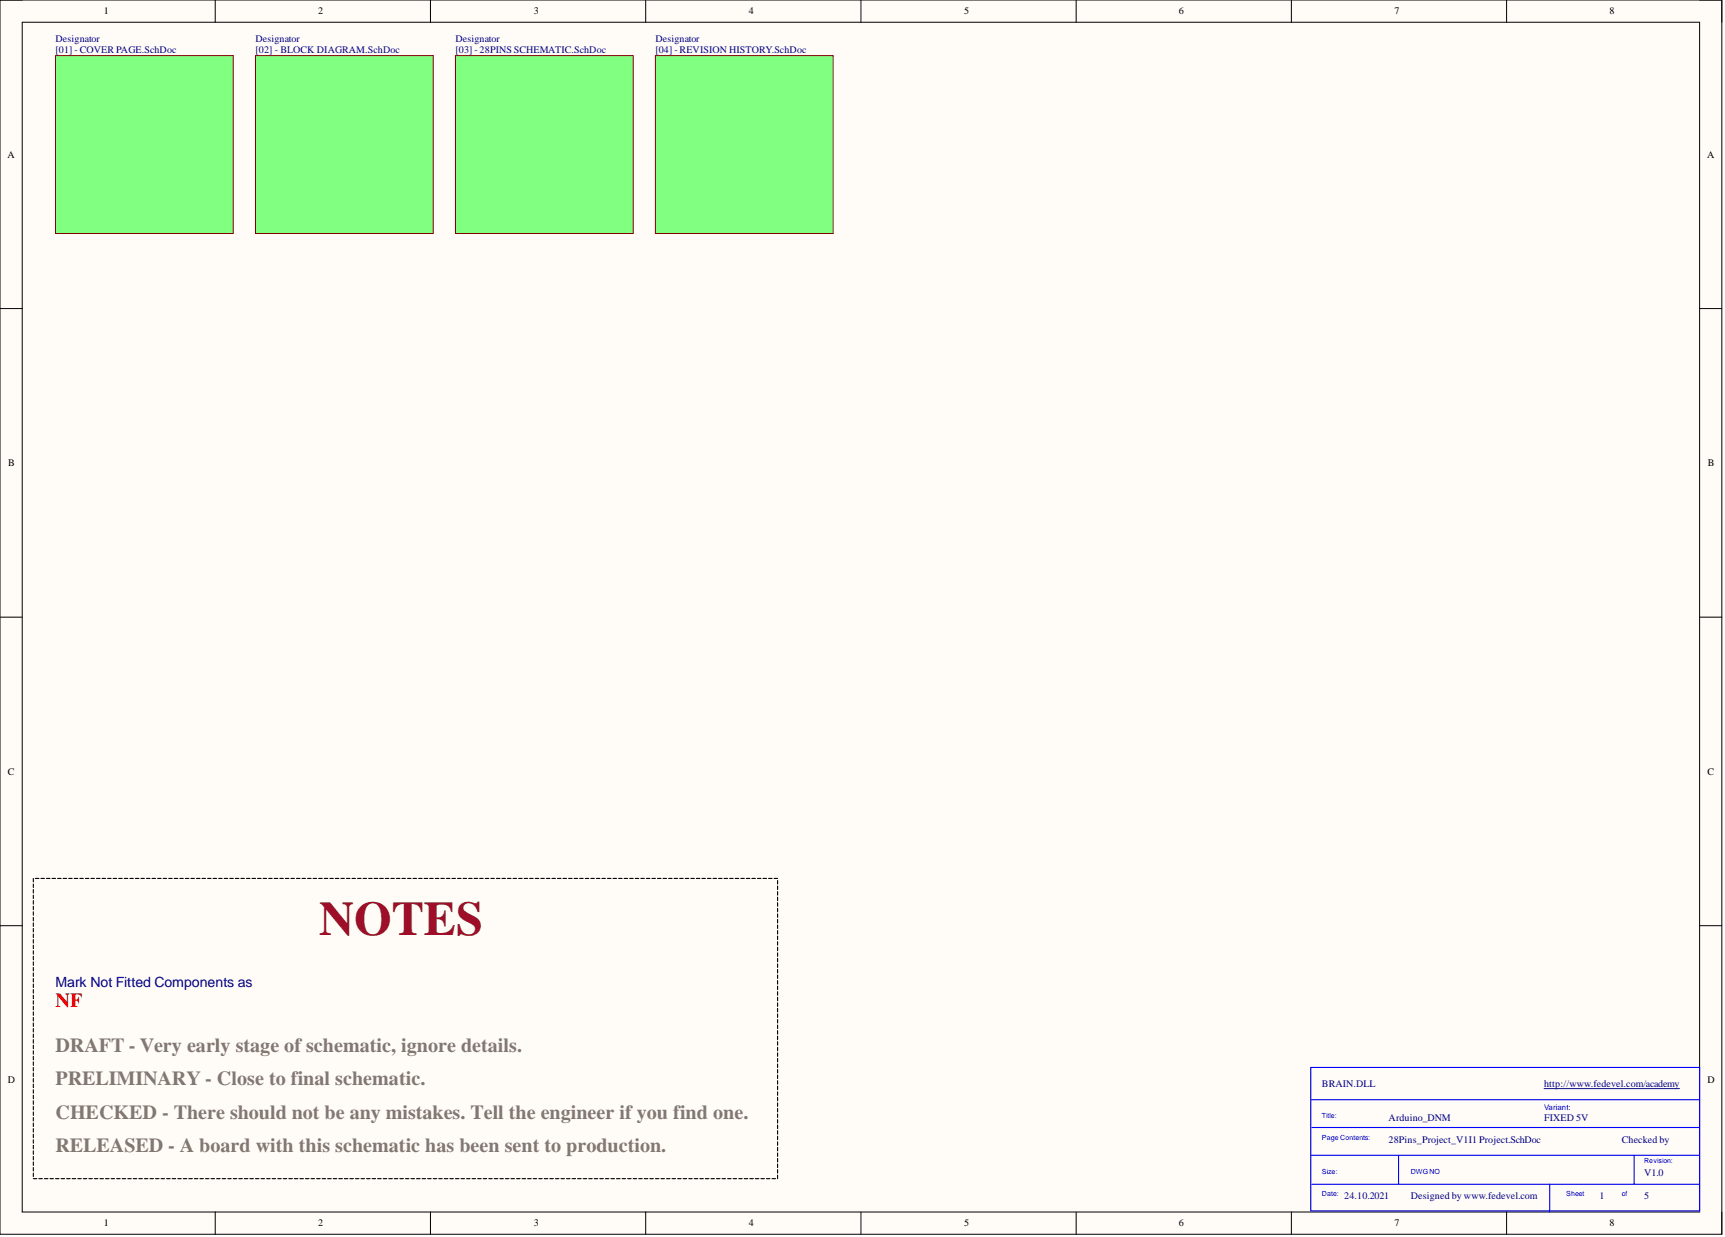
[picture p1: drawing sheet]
<svg xmlns="http://www.w3.org/2000/svg" width="393mm" height="282mm" viewBox="0 0 393 282" stroke-linecap="round" stroke-linejoin="round" font-family="sans-serif">
<defs><g id="words">
<text font-size="11" fill="#9e0e29" x="72.8" y="213">NOTES</text>
<text font-size="4.6" fill="#f00" x="12.7" y="229.6">NF</text>
<g font-size="4.6" fill="#827872">
<text x="12.7" y="239.7">DRAFT - Very early stage of schematic, ignore details.</text>
<text x="12.7" y="247.3">PRELIMINARY - Close to final schematic.</text>
<text x="12.7" y="254.9">CHECKED - There should not be any mistakes. Tell the engineer if you find one.</text>
<text x="12.7" y="262.5">RELEASED - A board with this schematic has been sent to production.</text>
</g>
<text font-size="3.2" fill="#000080" x="12.7" y="224.8">Mark Not Fitted Components as</text>
<g font-size="2.3">
<text x="23.6" y="3.3">1</text>
<text x="72.5" y="3.3">2</text>
<text x="121.8" y="3.3">3</text>
<text x="170.7" y="3.3">4</text>
<text x="219.9" y="3.3">5</text>
<text x="268.8" y="3.3">6</text>
<text x="318" y="3.3">7</text>
<text x="367" y="3.3">8</text>
<text x="1.7" y="35.9">A</text>
<text x="389.2" y="35.9">A</text>
<text x="1.9" y="106.2">B</text>
<text x="389.4" y="106.2">B</text>
<text x="1.8" y="176.5">C</text>
<text x="389.3" y="176.5">C</text>
<text x="1.8" y="246.9">D</text>
<text x="389.3" y="246.9">D</text>
<text x="23.6" y="279.5">1</text>
<text x="72.5" y="279.5">2</text>
<text x="121.8" y="279.5">3</text>
<text x="170.7" y="279.5">4</text>
<text x="219.9" y="279.5">5</text>
<text x="268.8" y="279.5">6</text>
<text x="318" y="279.5">7</text>
<text x="367" y="279.5">8</text>
</g>
<g font-size="2.3" fill="#000080">
<text x="12.7" y="9.6">Designator</text>
<text x="58.3" y="9.6">Designator</text>
<text x="103.9" y="9.6">Designator</text>
<text x="149.5" y="9.6">Designator</text>
<text x="12.7" y="12.2">[01] - COVER PAGE.SchDoc</text>
<text x="58.3" y="12.2">[02] - BLOCK DIAGRAM.SchDoc</text>
<text x="103.9" y="12.2">[03] - 28PINS SCHEMATIC.SchDoc</text>
<text x="149.5" y="12.2">[04] - REVISION HISTORY.SchDoc</text>
<text x="301.4" y="247.8">BRAIN.DLL</text>
<text x="352.1" y="247.8">http://www.fedevel.com/academy</text>
<text x="316.6" y="255.4">Arduino_DNM</text>
<text x="352.1" y="255.4">FIXED 5V</text>
<text x="316.6" y="260.5">28Pins_Project_V1I1 Project.SchDoc</text>
<text x="369.8" y="260.5">Checked by</text>
<text x="374.9" y="268.1">V1.0</text>
<text x="306.5" y="273.1">24.10.2021</text>
<text x="321.7" y="273.1">Designed by www.fedevel.com</text>
<text x="364.8" y="273.1">1</text>
<text x="374.9" y="273.1">5</text>
</g>
<text font-size="1.8" fill="#00f" x="352.1" y="252.9">Variant:</text>
<g font-size="1.6" fill="#00f">
<text x="301.4" y="254.8">Title:</text>
<text x="301.4" y="259.9">Page Contents:</text>
<text x="301.4" y="267.5">Size:</text>
<text x="321.7" y="267.5">DWGNO</text>
<text x="374.9" y="264.9">Revision:</text>
<text x="301.4" y="272.5">Date:</text>
<text x="357.2" y="272.5">Sheet</text>
<text x="369.8" y="272.5">of</text>
</g>
</g></defs>
<path d="M0 0h392.6v281.2h-392.6z" fill-rule="evenodd" fill="#fffcf8"/>
<path d="M0 0h392.6v281.2h-392.6z" fill="none" stroke="#000" stroke-width=".23"/>
<path d="M5.1 5.1h382.5v271.1h-382.5z" fill-rule="evenodd" fill="#fffcf8"/>
<g fill="none" stroke="#000" stroke-width=".23">
<path d="M0 0h5.1M5.1 5.1h382.5v271.1h-382.5zM49.1 0v5.1M98.2 0v5.1M147.2 0v5.1M196.3 0v5.1M245.4 0v5.1M294.5 0v5.1M343.5 0v5.1M387.6 0h5v5.1M0 70.3h5.1M387.6 70.3h5"/>
<path d="M0 140.6h5.1M387.6 140.6h5M0 210.9h5.1M387.6 210.9h5M49.1 276.2v5M98.2 276.2v5M147.2 276.2v5M196.3 276.2v5M245.4 276.2v5M294.5 276.2v5M343.5 276.2v5M392.6 276.2v5"/>
</g>
<path d="M298.9 243.2h88.7v32.7h-88.7zM298.9 250.6h88.7M299.2 256.9h88.4M298.9 263.3h88.7M299.2 269.8h88.4M318.9 263.3v6.5M353.4 269.8v6.4M372.6 263.3v6.5" fill="none" stroke="#00f" stroke-width=".25"/>
<path d="M352.1 248.1h30.9" fill="none" stroke="#000080" stroke-width=".23"/>
<path d="M12.7 12.7h40.5v40.5h-40.5z" fill-rule="evenodd" fill="#80ff80"/>
<path d="M12.7 12.7h40.5v40.5h-40.5z" fill="none" stroke="#800000" stroke-width=".23"/>
<path d="M58.3 12.7h40.5v40.5h-40.5z" fill-rule="evenodd" fill="#80ff80"/>
<path d="M58.3 12.7h40.5v40.5h-40.5z" fill="none" stroke="#800000" stroke-width=".23"/>
<g fill="none" stroke="#000" stroke-width=".25">
<path d="M7.6 200.2v.8M7.6 201.4v.8M7.6 202.7v.8M7.6 204v.8M7.6 205.2v.8M7.6 206.5v.8M7.6 207.8v.8M7.6 209v.8M7.6 210.3v.8M7.6 211.6v.8M7.6 212.8v.8M7.6 214.1v.8"/>
<path d="M7.6 215.4v.8M7.6 216.6v.8M7.6 217.9v.8M7.6 219.2v.8M8.1 200.2h.8M9.3 200.2h.8M10.6 200.2h.8M11.9 200.2h.8M13.1 200.2h.8M14.4 200.2h.8M15.7 200.2h.8M16.9 200.2h.8"/>
<path d="M18.2 200.2h.8M19.5 200.2h.8M20.7 200.2h.8M22 200.2h.8M23.3 200.2h.8M24.5 200.2h.8M25.8 200.2h.8M27.1 200.2h.8M28.3 200.2h.8M29.6 200.2h.8M30.9 200.2h.8M32.1 200.2h.8"/>
<path d="M33.4 200.2h.8M34.7 200.2h.8M35.9 200.2h.8M37.2 200.2h.8M38.5 200.2h.8M39.7 200.2h.8M41 200.2h.8M42.3 200.2h.8M43.5 200.2h.8M44.8 200.2h.8M46.1 200.2h.8M47.3 200.2h.8"/>
<path d="M48.6 200.2h.8M49.9 200.2h.8M51.1 200.2h.8M52.4 200.2h.8M53.7 200.2h.8M54.9 200.2h.8M56.2 200.2h.8M57.5 200.2h.8M58.7 200.2h.8M60 200.2h.8M61.3 200.2h.8M62.5 200.2h.8"/>
<path d="M63.8 200.2h.8M65.1 200.2h.8M66.3 200.2h.8M67.6 200.2h.8M68.9 200.2h.8M70.1 200.2h.8M71.4 200.2h.8M72.7 200.2h.8M73.9 200.2h.8M75.2 200.2h.8M76.5 200.2h.8M77.7 200.2h.8"/>
<path d="M79 200.2h.8M80.3 200.2h.8M81.5 200.2h.8M82.8 200.2h.8M84.1 200.2h.8M85.3 200.2h.8M86.6 200.2h.8M87.9 200.2h.8M89.1 200.2h.8M90.4 200.2h.8M91.7 200.2h.8M92.9 200.2h.8"/>
<path d="M94.2 200.2h.8M95.5 200.2h.8M96.7 200.2h.8M98 200.2h.8M99.3 200.2h.8M100.5 200.2h.8M101.8 200.2h.8M103.1 200.2h.8M104.3 200.2h.8M105.6 200.2h.8M106.9 200.2h.8M108.1 200.2h.8"/>
<path d="M109.4 200.2h.8M110.7 200.2h.8M111.9 200.2h.8M113.2 200.2h.8M114.5 200.2h.8M115.7 200.2h.8M117 200.2h.8M118.3 200.2h.8M119.5 200.2h.8M120.8 200.2h.8M122.1 200.2h.8M123.3 200.2h.8"/>
<path d="M124.6 200.2h.8M125.9 200.2h.8M127.1 200.2h.8M128.4 200.2h.8M129.7 200.2h.8M130.9 200.2h.8M132.2 200.2h.8M133.5 200.2h.8M134.7 200.2h.8M136 200.2h.8M137.3 200.2h.8M138.5 200.2h.8"/>
<path d="M139.8 200.2h.8M141.1 200.2h.8M142.3 200.2h.8M143.6 200.2h.8M144.9 200.2h.8M146.1 200.2h.8M147.4 200.2h.8M148.7 200.2h.8M149.9 200.2h.8M151.2 200.2h.8M152.5 200.2h.8M153.7 200.2h.8"/>
<path d="M155 200.2h.8M156.3 200.2h.7M157.5 200.2h.8M158.8 200.2h.8M160.1 200.2h.7M161.3 200.2h.8M162.6 200.2h.8M163.9 200.2h.7M165.1 200.2h.8M166.4 200.2h.8M167.7 200.2h.7M168.9 200.2h.8"/>
<path d="M170.2 200.2h.8M171.5 200.2h.7M172.7 200.2h.8M174 200.2h.8M175.3 200.2h.7M176.5 200.2h.8M177.3 200.6v.8M177.3 201.9v.8M177.3 203.2v.8M177.3 204.4v.8M177.3 205.7v.8M177.3 207v.8"/>
<path d="M177.3 208.2v.8M177.3 209.5v.8M177.3 210.8v.8M177.3 212v.8M177.3 213.3v.8M177.3 214.6v.8M177.3 215.8v.8M177.3 217.1v.8M177.3 218.4v.8M177.3 219.6v.8M7.6 220.4v.8M7.6 221.7v.8"/>
<path d="M7.6 223v.8M7.6 224.2v.8M7.6 225.5v.8M7.6 226.8v.8M7.6 228v.8M7.6 229.3v.8M7.6 230.6v.8M7.6 231.8v.8M7.6 233.1v.8M7.6 234.4v.8M7.6 235.6v.8M7.6 236.9v.8"/>
<path d="M7.6 238.2v.8M7.6 239.4v.8M177.3 220.9v.8M177.3 222.2v.8M177.3 223.4v.8M177.3 224.7v.8M177.3 226v.8M177.3 227.2v.8M177.3 228.5v.8M177.3 229.8v.8M177.3 231v.8M177.3 232.3v.8"/>
<path d="M177.3 233.6v.8M177.3 234.8v.8M177.3 236.1v.8M177.3 237.4v.8M177.3 238.6v.8M177.3 239.9v.8M7.6 240.7v.8M7.6 242v.8M7.6 243.2v.8M7.6 244.5v.8M7.6 245.8v.8M7.6 247v.8"/>
<path d="M7.6 248.3v.8M7.6 249.6v.8M7.6 250.8v.8M7.6 252.1v.8M7.6 253.4v.8M7.6 254.6v.8M7.6 255.9v.8M7.6 257.2v.8M7.6 258.4v.8M7.6 259.7v.8M177.3 241.2v.8M177.3 242.4v.8"/>
<path d="M177.3 243.7v.8M177.3 245v.8M177.3 246.2v.8M177.3 247.5v.8M177.3 248.8v.8M177.3 250v.8M177.3 251.3v.8M177.3 252.6v.8M177.3 253.8v.8M177.3 255.1v.8M177.3 256.4v.8M177.3 257.6v.8"/>
<path d="M177.3 258.9v.8M7.6 261v.8M7.6 262.2v.8M7.6 263.5v.8M7.6 264.8v.8M7.6 266v.8M7.6 267.3v.8M7.6 268.6h.8M8.9 268.6h.8M10.1 268.6h.8M11.4 268.6h.8M12.7 268.6h.8"/>
<path d="M13.9 268.6h.8M15.2 268.6h.8M16.5 268.6h.8M17.7 268.6h.8M19 268.6h.8M20.3 268.6h.8M21.5 268.6h.8M22.8 268.6h.8M24.1 268.6h.8M25.3 268.6h.8M26.6 268.6h.8M27.9 268.6h.8"/>
<path d="M29.1 268.6h.8M30.4 268.6h.8M31.7 268.6h.8M32.9 268.6h.8M34.2 268.6h.8M35.5 268.6h.8M36.7 268.6h.8M38 268.6h.8M39.3 268.6h.8M40.5 268.6h.8M41.8 268.6h.8M43.1 268.6h.8"/>
<path d="M44.3 268.6h.8M45.6 268.6h.8M46.9 268.6h.8M48.1 268.6h.8M49.4 268.6h.8M50.7 268.6h.8M51.9 268.6h.8M53.2 268.6h.8M54.5 268.6h.8M55.7 268.6h.8M57 268.6h.8M58.3 268.6h.8"/>
<path d="M59.5 268.6h.8M60.8 268.6h.8M62.1 268.6h.8M63.3 268.6h.8M64.6 268.6h.8M65.9 268.6h.8M67.1 268.6h.8M68.4 268.6h.8M69.7 268.6h.8M70.9 268.6h.8M72.2 268.6h.8M73.5 268.6h.8"/>
<path d="M74.7 268.6h.8M76 268.6h.8M77.3 268.6h.7M78.5 268.6h.8M79.8 268.6h.8M81.1 268.6h.7M82.3 268.6h.8M83.6 268.6h.8M84.9 268.6h.7M86.1 268.6h.8M87.4 268.6h.8M88.7 268.6h.7"/>
<path d="M89.9 268.6h.8M91.2 268.6h.8M92.5 268.6h.7M93.7 268.6h.8M95 268.6h.8M96.3 268.6h.7M97.5 268.6h.8M98.8 268.6h.8M100.1 268.6h.7M101.3 268.6h.8M102.6 268.6h.8M103.9 268.6h.7"/>
<path d="M105.1 268.6h.8M106.4 268.6h.8M107.7 268.6h.7M108.9 268.6h.8M110.2 268.6h.8M111.5 268.6h.7M112.7 268.6h.8M114 268.6h.8M115.3 268.6h.7M116.5 268.6h.8M117.8 268.6h.8M119.1 268.6h.7"/>
<path d="M120.3 268.6h.8M121.6 268.6h.8M122.9 268.6h.7M124.1 268.6h.8M125.4 268.6h.8M126.7 268.6h.7M127.9 268.6h.8M129.2 268.6h.8M130.5 268.6h.7M131.7 268.6h.8M133 268.6h.8M134.3 268.6h.7"/>
<path d="M135.5 268.6h.8M136.8 268.6h.8M138.1 268.6h.7M139.3 268.6h.8M140.6 268.6h.8M141.9 268.6h.7M143.1 268.6h.8M144.4 268.6h.8M145.7 268.6h.7M146.9 268.6h.8M148.2 268.6h.8M149.5 268.6h.7"/>
<path d="M150.7 268.6h.8M152 268.6h.8M153.3 268.6h.7M154.5 268.6h.8M155.8 268.6h.8M157 268.6h.8M158.3 268.6h.8M159.6 268.6h.8M160.8 268.6h.8M162.1 268.6h.8M163.4 268.6h.8M164.6 268.6h.8"/>
<path d="M165.9 268.6h.8M167.2 268.6h.8M168.4 268.6h.8M169.7 268.6h.8M171 268.6h.8M172.2 268.6h.8M173.5 268.6h.8M174.8 268.6h.8M176 268.6h.8M177.3 260.2v.8M177.3 261.4v.8M177.3 262.7v.8"/>
<path d="M177.3 264v.8M177.3 265.2v.8M177.3 266.5v.8M177.3 267.8v.8"/>
</g>
<path d="M149.5 12.7h40.5v40.5h-40.5z" fill-rule="evenodd" fill="#80ff80"/>
<path d="M149.5 12.7h40.5v40.5h-40.5z" fill="none" stroke="#800000" stroke-width=".23"/>
<path d="M103.9 12.7h40.5v40.5h-40.5z" fill-rule="evenodd" fill="#80ff80"/>
<path d="M103.9 12.7h40.5v40.5h-40.5z" fill="none" stroke="#800000" stroke-width=".23"/>
<use href="#words"/>
</svg>
